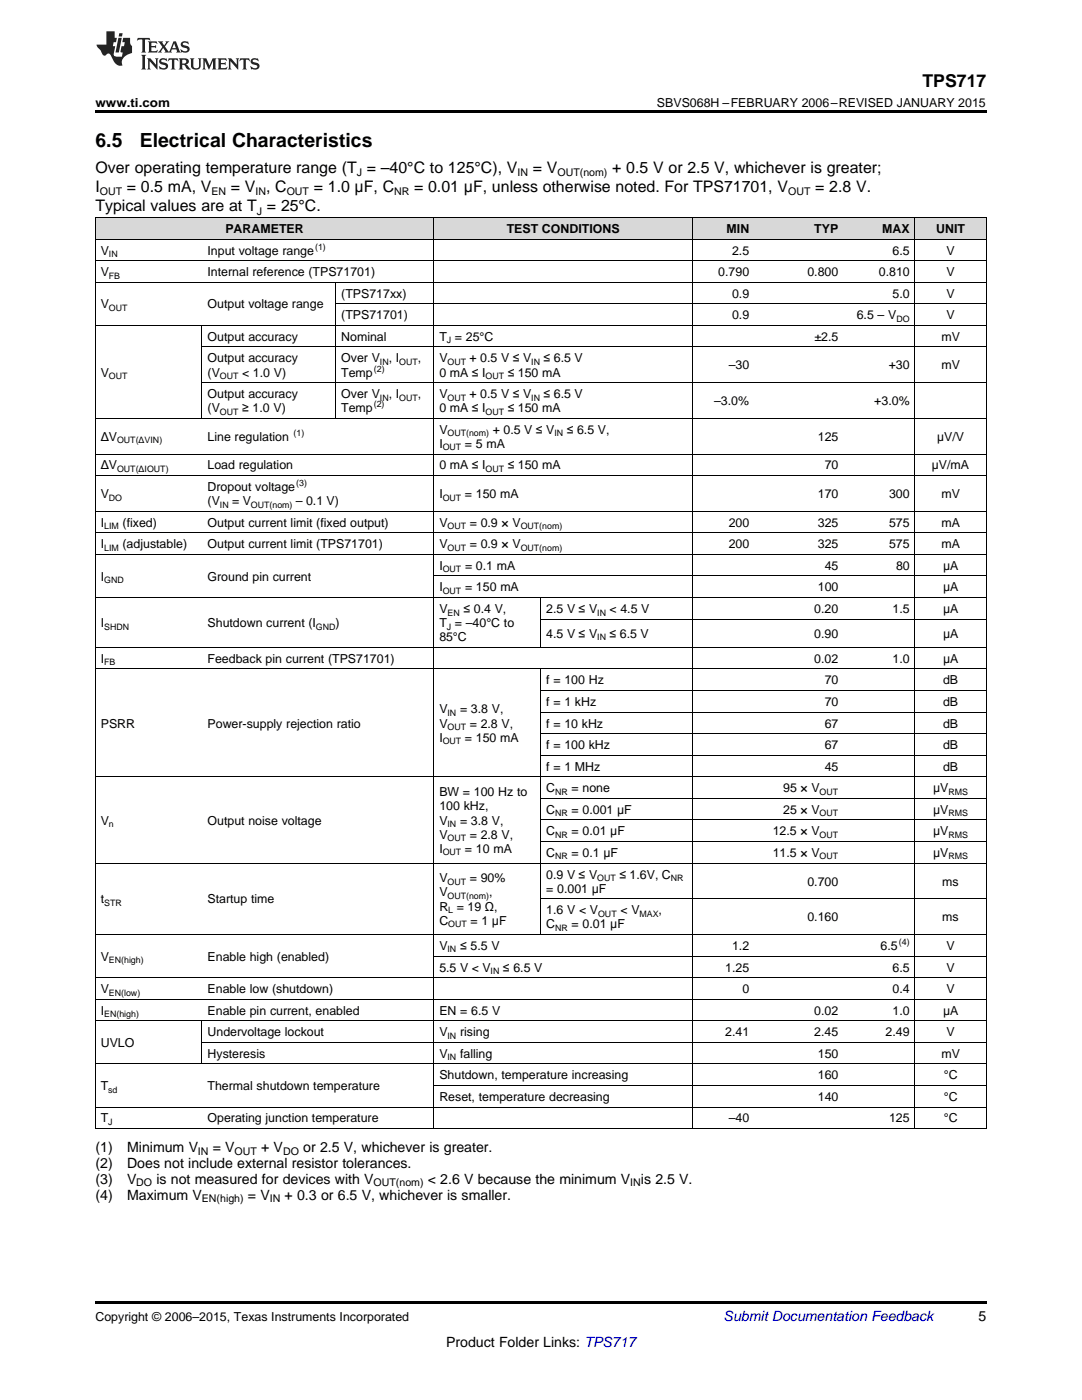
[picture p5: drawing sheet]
<svg xmlns="http://www.w3.org/2000/svg" width="216mm" height="279mm" viewBox="0 0 216 279" stroke-linecap="round" stroke-linejoin="round" font-family="sans-serif">
<defs><g id="words">
<g font-size="3.9">
<text x="19" y="29.3">6.5</text>
<text x="27.9" y="29.3">Electrical Characteristics</text>
</g>
<text font-size="3.5" x="184.1" y="17.3">TPS717</text>
<g font-size="3.2">
<text x="19" y="34.4">Over operating temperature range (T = –40°C to 125°C), V</text>
<text x="106.3" y="34.4">= V</text>
<text x="122.2" y="34.4">+ 0.5 V or 2.5 V, whichever is greater;</text>
<text x="19" y="38.3">I</text>
<text x="25.3" y="38.3">= 0.5 mA, V</text>
<text x="46.1" y="38.3">= V , C</text>
<text x="62.6" y="38.3">= 1.0 μF, C</text>
<text x="82.6" y="38.3">= 0.01 μF, unless otherwise noted. For TPS71701, V</text>
<text x="162.7" y="38.3">= 2.8 V.</text>
<text x="19" y="42.2">Typical values are at T = 25°C.</text>
</g>
<g font-size="2.8">
<text x="19" y="229.9">(1)</text>
<text x="19" y="233">(2)</text>
<text x="25.4" y="229.9">Minimum V</text>
<text x="25.4" y="233">Does not include external resistor tolerances.</text>
<text x="42.4" y="229.9">= V</text>
<text x="52.1" y="229.9">+ V</text>
<text x="60.5" y="229.9">or 2.5 V, whichever is greater.</text>
<text x="19" y="236.2">(3)</text>
<text x="19" y="239.4">(4)</text>
<text x="25.4" y="236.2">V</text>
<text x="25.4" y="239.4">Maximum V</text>
<text x="31.2" y="236.2">is not measured for devices with V</text>
<text x="49.5" y="239.4">= V</text>
<text x="56.8" y="239.4">+ 0.3 or 6.5 V, whichever is smaller.</text>
<text x="85.4" y="236.2">&lt; 2.6 V because the minimum V</text>
<text x="127.9" y="236.2">is 2.5 V.</text>
<text x="195.3" y="263.6">5</text>
<text x="89" y="268.9">Product Folder Links: TPS717</text>
</g>
<text font-size="2.8" fill="#0000c8" x="144.4" y="263.6">Submit Documentation Feedback</text>
<g font-size="2.5">
<text x="19" y="21.4">www.ti.com</text>
<text x="131.1" y="21.4">SBVS068H –FEBRUARY 2006–REVISED JANUARY 2015</text>
<text x="45" y="46.5">PARAMETER</text>
<text x="101.1" y="46.5">TEST</text>
<text x="108.1" y="46.5">CONDITIONS</text>
<text x="145" y="46.5">MIN</text>
<text x="162.5" y="46.5">TYP</text>
<text x="176" y="46.5">MAX</text>
<text x="186.8" y="46.5">UNIT</text>
<text x="20.1" y="50.8">V</text>
<text x="41.4" y="50.8">Input voltage range</text>
<text x="146.1" y="50.8">2.5</text>
<text x="178.1" y="50.8">6.5</text>
<text x="188.9" y="50.8">V</text>
<text x="20.1" y="55.1">V</text>
<text x="41.4" y="55.1">Internal reference (TPS71701)</text>
<text x="68.1" y="59.4">(TPS717xx)</text>
<text x="143.3" y="55.1">0.790</text>
<text x="146.1" y="59.4">0.9</text>
<text x="161.1" y="55.1">0.800</text>
<text x="175.4" y="55.1">0.810</text>
<text x="178.1" y="59.4">5.0</text>
<text x="188.9" y="55.1">V</text>
<text x="188.9" y="59.4">V</text>
<text x="20.1" y="61.6">V</text>
<text x="41.4" y="61.6">Output voltage range</text>
<text x="68.1" y="63.7">(TPS71701)</text>
<text x="146.1" y="63.7">0.9</text>
<text x="171" y="63.7">6.5 – V</text>
<text x="188.9" y="63.7">V</text>
<text x="41.4" y="68">Output accuracy</text>
<text x="68.1" y="68">Nominal</text>
<text x="87.7" y="68">T = 25°C</text>
<text x="162.5" y="68">±2.5</text>
<text x="187.9" y="68">mV</text>
<text x="20.1" y="75.1">V</text>
<text x="41.4" y="72.3">Output accuracy</text>
<text x="41.4" y="75.1">(V</text>
<text x="48.3" y="75.1">&lt; 1.0 V)</text>
<text x="68.1" y="72.3">Over V</text>
<text x="68.1" y="75.1">Temp</text>
<text x="77.6" y="72.3">, I</text>
<text x="83.4" y="72.3">,</text>
<text x="87.7" y="72.3">V</text>
<text x="87.7" y="75.1">0 mA ≤ I</text>
<text x="93.7" y="72.3">+ 0.5 V ≤ V</text>
<text x="101.3" y="75.1">≤ 150 mA</text>
<text x="108.5" y="72.3">≤ 6.5 V</text>
<text x="145.4" y="73.7">–30</text>
<text x="177.3" y="73.7">+30</text>
<text x="187.9" y="73.7">mV</text>
<text x="41.4" y="79.4">Output accuracy</text>
<text x="41.4" y="82.3">(V</text>
<text x="48.3" y="82.3">≥ 1.0 V)</text>
<text x="68.1" y="79.4">Over V</text>
<text x="68.1" y="82.3">Temp</text>
<text x="77.6" y="79.4">, I</text>
<text x="83.4" y="79.4">,</text>
<text x="87.7" y="79.4">V</text>
<text x="87.7" y="82.3">0 mA ≤ I</text>
<text x="93.7" y="79.4">+ 0.5 V ≤ V</text>
<text x="101.3" y="82.3">≤ 150 mA</text>
<text x="108.5" y="79.4">≤ 6.5 V</text>
<text x="142.5" y="80.9">–3.0%</text>
<text x="174.4" y="80.9">+3.0%</text>
<text x="20.1" y="88">ΔV</text>
<text x="41.4" y="88">Line regulation</text>
<text x="87.7" y="86.6">V</text>
<text x="87.7" y="89.4">I</text>
<text x="92.8" y="89.4">= 5 mA</text>
<text x="98.3" y="86.6">+ 0.5 V ≤ V</text>
<text x="113.1" y="86.6">≤ 6.5 V,</text>
<text x="163.2" y="88">125</text>
<text x="187" y="88">µV/V</text>
<text x="20.1" y="93.7">ΔV</text>
<text x="41.4" y="93.7">Load regulation</text>
<text x="87.7" y="93.7">0 mA ≤ I</text>
<text x="101.3" y="93.7">≤ 150 mA</text>
<text x="164.6" y="93.7">70</text>
<text x="185.9" y="93.7">µV/mA</text>
<text x="20.1" y="99.4">V</text>
<text x="41.4" y="98">Dropout voltage</text>
<text x="41.4" y="100.8">(V</text>
<text x="46.3" y="100.8">= V</text>
<text x="59.1" y="100.8">– 0.1 V)</text>
<text x="87.7" y="99.4">I</text>
<text x="92.8" y="99.4">= 150 mA</text>
<text x="163.2" y="99.4">170</text>
<text x="177.4" y="99.4">300</text>
<text x="187.9" y="99.4">mV</text>
<text x="20.1" y="105.1">I</text>
<text x="24.5" y="105.1">(fixed)</text>
<text x="41.4" y="105.1">Output current limit (fixed output)</text>
<text x="87.7" y="105.1">V</text>
<text x="93.7" y="105.1">= 0.9 × V</text>
<text x="145.4" y="105.1">200</text>
<text x="163.2" y="105.1">325</text>
<text x="177.4" y="105.1">575</text>
<text x="187.9" y="105.1">mA</text>
<text x="20.1" y="109.4">I</text>
<text x="24.4" y="109.4">(adjustable)</text>
<text x="41.4" y="109.4">Output current limit (TPS71701)</text>
<text x="87.7" y="109.4">V</text>
<text x="87.7" y="113.7">I</text>
<text x="92.8" y="113.7">= 0.1 mA</text>
<text x="93.7" y="109.4">= 0.9 × V</text>
<text x="145.4" y="109.4">200</text>
<text x="163.2" y="109.4">325</text>
<text x="164.6" y="113.7">45</text>
<text x="177.4" y="109.4">575</text>
<text x="178.8" y="113.7">80</text>
<text x="187.9" y="109.4">mA</text>
<text x="188.2" y="113.7">μA</text>
<text x="20.1" y="115.9">I</text>
<text x="41.4" y="115.9">Ground pin current</text>
<text x="87.7" y="118">I</text>
<text x="92.8" y="118">= 150 mA</text>
<text x="163.2" y="118">100</text>
<text x="188.2" y="118">μA</text>
<text x="20.1" y="125.2">I</text>
<text x="41.4" y="125.2">Shutdown current (I</text>
<text x="67" y="125.2">)</text>
<text x="87.7" y="122.3">V</text>
<text x="87.7" y="125.2">T = –40°C to</text>
<text x="92.5" y="122.3">≤ 0.4 V,</text>
<text x="109" y="122.3">2.5 V ≤ V</text>
<text x="121.6" y="122.3">&lt; 4.5 V</text>
<text x="162.5" y="122.3">0.20</text>
<text x="178.1" y="122.3">1.5</text>
<text x="188.2" y="122.3">μA</text>
<text x="87.7" y="128">85°C</text>
<text x="109" y="127.3">4.5 V ≤ V</text>
<text x="121.6" y="127.3">≤ 6.5 V</text>
<text x="162.5" y="127.3">0.90</text>
<text x="188.2" y="127.3">μA</text>
<text x="20.1" y="132.3">I</text>
<text x="41.4" y="132.3">Feedback pin current (TPS71701)</text>
<text x="109" y="136.6">f = 100 Hz</text>
<text x="162.5" y="132.3">0.02</text>
<text x="164.6" y="136.6">70</text>
<text x="178.1" y="132.3">1.0</text>
<text x="188.2" y="132.3">μA</text>
<text x="188.2" y="136.6">dB</text>
<text x="87.7" y="142.4">V</text>
<text x="91.8" y="142.4">= 3.8 V,</text>
<text x="109" y="140.9">f = 1 kHz</text>
<text x="164.6" y="140.9">70</text>
<text x="188.2" y="140.9">dB</text>
<text x="20.1" y="145.2">PSRR</text>
<text x="41.4" y="145.2">Power-supply rejection ratio</text>
<text x="87.7" y="145.2">V</text>
<text x="87.7" y="148">I</text>
<text x="92.8" y="148">= 150 mA</text>
<text x="93.7" y="145.2">= 2.8 V,</text>
<text x="109" y="145.2">f = 10 kHz</text>
<text x="109" y="149.5">f = 100 kHz</text>
<text x="164.6" y="145.2">67</text>
<text x="164.6" y="149.5">67</text>
<text x="188.2" y="145.2">dB</text>
<text x="188.2" y="149.5">dB</text>
<text x="109" y="153.8">f = 1 MHz</text>
<text x="164.6" y="153.8">45</text>
<text x="188.2" y="153.8">dB</text>
<text x="87.7" y="158.9">BW = 100 Hz to</text>
<text x="87.7" y="161.7">100 kHz,</text>
<text x="109" y="158.1">C</text>
<text x="114.1" y="158.1">= none</text>
<text x="156.3" y="158.1">95 × V</text>
<text x="186.2" y="158.1">μV</text>
<text x="20.1" y="164.6">V</text>
<text x="41.4" y="164.6">Output noise voltage</text>
<text x="87.7" y="164.6">V</text>
<text x="87.7" y="167.4">V</text>
<text x="91.8" y="164.6">= 3.8 V,</text>
<text x="93.7" y="167.4">= 2.8 V,</text>
<text x="109" y="162.4">C</text>
<text x="109" y="166.7">C</text>
<text x="114.1" y="162.4">= 0.001 μF</text>
<text x="114.1" y="166.7">= 0.01 μF</text>
<text x="154.2" y="166.7">12.5 × V</text>
<text x="156.3" y="162.4">25 × V</text>
<text x="186.2" y="162.4">μV</text>
<text x="186.2" y="166.7">μV</text>
<text x="87.7" y="170.2">I</text>
<text x="92.8" y="170.2">= 10 mA</text>
<text x="109" y="171">C</text>
<text x="114.1" y="171">= 0.1 μF</text>
<text x="154.2" y="171">11.5 × V</text>
<text x="186.2" y="171">μV</text>
<text x="87.7" y="176.1">V</text>
<text x="87.7" y="178.9">V</text>
<text x="93.7" y="176.1">= 90%</text>
<text x="97.6" y="178.9">,</text>
<text x="109" y="175.3">0.9 V ≤ V</text>
<text x="109" y="178.2">= 0.001 μF</text>
<text x="123.6" y="175.3">≤ 1.6V, C</text>
<text x="161.1" y="176.7">0.700</text>
<text x="188" y="176.7">ms</text>
<text x="20.1" y="180.3">t</text>
<text x="41.4" y="180.3">Startup time</text>
<text x="87.7" y="181.7">R = 19 Ω,</text>
<text x="87.7" y="184.5">C</text>
<text x="93.9" y="184.5">= 1 μF</text>
<text x="109" y="182.5">1.6 V &lt; V</text>
<text x="109" y="185.3">C</text>
<text x="114.1" y="185.3">= 0.01 μF</text>
<text x="123.8" y="182.5">&lt; V</text>
<text x="131.4" y="182.5">,</text>
<text x="161.1" y="183.9">0.160</text>
<text x="188" y="183.9">ms</text>
<text x="20.1" y="191.7">V</text>
<text x="41.4" y="191.7">Enable high (enabled)</text>
<text x="87.7" y="189.6">V</text>
<text x="91.8" y="189.6">≤ 5.5 V</text>
<text x="146.1" y="189.6">1.2</text>
<text x="175.7" y="189.6">6.5</text>
<text x="188.9" y="189.6">V</text>
<text x="87.7" y="193.9">5.5 V &lt; V</text>
<text x="100.4" y="193.9">≤ 6.5 V</text>
<text x="144.7" y="193.9">1.25</text>
<text x="178.1" y="193.9">6.5</text>
<text x="188.9" y="193.9">V</text>
<text x="20.1" y="198.2">V</text>
<text x="20.1" y="202.5">I</text>
<text x="41.4" y="198.2">Enable low (shutdown)</text>
<text x="41.4" y="202.5">Enable pin current, enabled</text>
<text x="87.7" y="202.5">EN = 6.5 V</text>
<text x="148.1" y="198.2">0</text>
<text x="162.5" y="202.5">0.02</text>
<text x="178.1" y="198.2">0.4</text>
<text x="178.1" y="202.5">1.0</text>
<text x="188.2" y="202.5">μA</text>
<text x="188.9" y="198.2">V</text>
<text x="20.1" y="209">UVLO</text>
<text x="41.4" y="206.8">Undervoltage lockout</text>
<text x="87.7" y="206.8">V</text>
<text x="91.8" y="206.8">rising</text>
<text x="144.7" y="206.8">2.41</text>
<text x="162.5" y="206.8">2.45</text>
<text x="176.7" y="206.8">2.49</text>
<text x="188.9" y="206.8">V</text>
<text x="41.4" y="211.1">Hysteresis</text>
<text x="87.7" y="211.1">V</text>
<text x="87.7" y="215.4">Shutdown, temperature increasing</text>
<text x="91.8" y="211.1">falling</text>
<text x="163.2" y="211.1">150</text>
<text x="163.2" y="215.4">160</text>
<text x="187.9" y="211.1">mV</text>
<text x="188.3" y="215.4">°C</text>
<text x="20.1" y="217.6">T</text>
<text x="41.4" y="217.6">Thermal shutdown temperature</text>
<text x="87.7" y="219.7">Reset, temperature decreasing</text>
<text x="163.2" y="219.7">140</text>
<text x="188.3" y="219.7">°C</text>
<text x="20.1" y="224">T</text>
<text x="41.4" y="224">Operating junction temperature</text>
<text x="145.4" y="224">–40</text>
<text x="177.4" y="224">125</text>
<text x="188.3" y="224">°C</text>
<text x="19" y="263.6">Copyright © 2006–2015, Texas Instruments Incorporated</text>
</g>
<g font-size="2.1">
<text x="71.2" y="35.1">J</text>
<text x="103.3" y="35.1">IN</text>
<text x="111.2" y="35.1">OUT(nom)</text>
<text x="19.9" y="38.9">OUT</text>
<text x="42.2" y="38.9">EN</text>
<text x="51" y="38.9">IN</text>
<text x="57.2" y="38.9">OUT</text>
<text x="78.6" y="38.9">NR</text>
<text x="157.3" y="38.9">OUT</text>
<text x="51.3" y="42.8">J</text>
<text x="39.5" y="230.4">IN</text>
<text x="46.8" y="230.4">OUT</text>
<text x="56.5" y="230.4">DO</text>
<text x="27.2" y="236.8">DO</text>
<text x="40.3" y="240">EN(high)</text>
<text x="53.8" y="240">IN</text>
<text x="74.5" y="236.8">OUT(nom)</text>
<text x="125.8" y="236.8">IN</text>
</g>
<g font-size="1.8">
<text x="21.7" y="51.3">IN</text>
<text x="62.9" y="49.8">(1)</text>
<text x="21.7" y="55.6">FB</text>
<text x="21.7" y="62.1">OUT</text>
<text x="178.9" y="64.2">DO</text>
<text x="89.1" y="68.5">J</text>
<text x="21.7" y="75.6">OUT</text>
<text x="43.9" y="75.6">OUT</text>
<text x="74.6" y="74.2">(2)</text>
<text x="75.8" y="72.8">IN</text>
<text x="79.7" y="72.8">OUT</text>
<text x="89.3" y="72.8">OUT</text>
<text x="96.9" y="75.6">OUT</text>
<text x="106" y="72.8">IN</text>
<text x="43.9" y="82.8">OUT</text>
<text x="74.6" y="81.3">(2)</text>
<text x="75.8" y="79.9">IN</text>
<text x="79.7" y="79.9">OUT</text>
<text x="89.3" y="79.9">OUT</text>
<text x="96.9" y="82.8">OUT</text>
<text x="106" y="79.9">IN</text>
<text x="23.4" y="88.5">OUT(ΔVIN)</text>
<text x="58.6" y="87">(1)</text>
<text x="88.3" y="89.9">OUT</text>
<text x="89.3" y="87.1">OUT(nom)</text>
<text x="110.6" y="87.1">IN</text>
<text x="23.4" y="94.2">OUT(ΔIOUT)</text>
<text x="96.9" y="94.2">OUT</text>
<text x="21.7" y="99.9">DO</text>
<text x="43.9" y="101.3">IN</text>
<text x="50.1" y="101.3">OUT(nom)</text>
<text x="59.1" y="97">(3)</text>
<text x="88.3" y="99.9">OUT</text>
<text x="20.8" y="105.6">LIM</text>
<text x="89.3" y="105.6">OUT</text>
<text x="103.9" y="105.6">OUT(nom)</text>
<text x="20.8" y="109.9">LIM</text>
<text x="89.3" y="109.9">OUT</text>
<text x="103.9" y="109.9">OUT(nom)</text>
<text x="20.8" y="116.4">GND</text>
<text x="88.3" y="114.2">OUT</text>
<text x="88.3" y="118.5">OUT</text>
<text x="20.8" y="125.7">SHDN</text>
<text x="63" y="125.7">GND</text>
<text x="89.1" y="125.7">J</text>
<text x="89.3" y="122.8">EN</text>
<text x="119.2" y="122.8">IN</text>
<text x="119.2" y="127.8">IN</text>
<text x="20.8" y="132.8">FB</text>
<text x="89.3" y="142.9">IN</text>
<text x="88.3" y="148.5">OUT</text>
<text x="89.3" y="145.7">OUT</text>
<text x="110.8" y="158.6">NR</text>
<text x="163.5" y="158.6">OUT</text>
<text x="189.2" y="158.6">RMS</text>
<text x="21.7" y="165.1">n</text>
<text x="89.3" y="165.1">IN</text>
<text x="89.3" y="167.9">OUT</text>
<text x="110.8" y="162.9">NR</text>
<text x="110.8" y="167.2">NR</text>
<text x="163.5" y="162.9">OUT</text>
<text x="163.5" y="167.2">OUT</text>
<text x="189.2" y="162.9">RMS</text>
<text x="189.2" y="167.2">RMS</text>
<text x="88.3" y="170.7">OUT</text>
<text x="110.8" y="171.5">NR</text>
<text x="163.5" y="171.5">OUT</text>
<text x="189.2" y="171.5">RMS</text>
<text x="89.3" y="176.6">OUT</text>
<text x="89.3" y="179.4">OUT(nom)</text>
<text x="119.2" y="175.8">OUT</text>
<text x="133.8" y="175.8">NR</text>
<text x="20.8" y="180.8">STR</text>
<text x="89.4" y="182.2">L</text>
<text x="89.4" y="185">OUT</text>
<text x="110.8" y="185.8">NR</text>
<text x="119.3" y="183">OUT</text>
<text x="127.6" y="183">MAX</text>
<text x="89.3" y="190.1">IN</text>
<text x="179.4" y="188.6">(4)</text>
<text x="21.7" y="192.2">EN(high)</text>
<text x="97.9" y="194.4">IN</text>
<text x="20.8" y="203">EN(high)</text>
<text x="21.7" y="198.7">EN(low)</text>
<text x="89.3" y="207.3">IN</text>
<text x="89.3" y="211.6">IN</text>
<text x="21.6" y="218.1">sd</text>
<text x="21.6" y="224.5">J</text>
</g>
</g></defs>
<g fill="#d8d8d8">
<path d="M19 43.5h21.4v4.3h-21.4z"/>
<path d="M40.4 43.5h26.6v4.3h-26.6z"/>
<path d="M67 43.5h19.6v4.3h-19.6z"/>
<path d="M86.6 43.5h21.3v4.3h-21.3z"/>
<path d="M107.9 43.5h30.2v4.3h-30.2z"/>
<path d="M138.1 43.5h12.5v4.3h-12.5z"/>
<path d="M150.6 43.5h17.8v4.3h-17.8z"/>
<path d="M168.4 43.5h14.2v4.3h-14.2z"/>
<path d="M182.6 43.5h14.2v4.3h-14.2z"/>
</g>
<path d="M19 22h177.8v.5h-177.8zM19 225.2l.2 .1zM86.5 225.2l.1 .1zM107.8 225.2l.1 .1zM138 225.2l.1 .1zM150.5 225.2l.1 .1zM168.3 225.2l.1 .1zM182.5 225.2l.1 .1zM196.7 225.2l.1 .1zM19 259.7h177.8v.5h-177.8z" fill="#000"/>
<g fill="none" stroke="#000" stroke-width=".2">
<path d="M19 56.3h177.8M19 52h177.8M19 47.7h177.8M19 43.4h177.8M19.1 43.4v181.9M67 56.3v27.2M86.6 43.4v181.9M138.1 43.4v181.9M182.5 43.4v181.9M196.8 43.4v181.9M19 64.9h177.8M40.3 64.9v18.6"/>
<path d="M40.4 76.4h156.4M40.4 69.2h156.4M67 60.6h129.8M19 94.9h177.8M19 90.6h177.8M19 83.5h177.8M19 119.3h177.8M19 110.6h177.8M19 106.3h177.8M19 102h177.8M86.6 115h110.2M107.9 119.3v10"/>
<path d="M19 133.5h177.8M19 129.2h177.8M107.9 133.5v53M107.9 137.8h88.9M107.9 123.6h88.9M19 155h177.8M107.9 159.3h88.9M107.9 150.7h88.9M107.9 146.4h88.9M107.9 142.1h88.9M19 172.2h177.8M107.9 179.4h88.9"/>
<path d="M107.9 167.9h88.9M107.9 163.6h88.9M19 199.4h177.8M19 195.1h177.8M19 186.5h177.8M86.6 190.8h110.2M19 212.3h177.8M19 203.7h177.8M40.3 203.7v8.7M40.4 208h156.4M86.6 216.6h110.2M19 225.2h177.8"/>
<path d="M19 220.9h177.8"/>
</g>
<g fill="#231f20">
<path d="M27.5 7.6l-.1 .5 .4-.2h.6v.1v2.1l-.2 .4h1l-.3-.4v-2.1l.1-.1h.5l.5 .2-.2-.5zM29.5 8.3l.2 .3v1.5l-.2 .4h1.8l.2-.6a1.04 1.04 0 0 1-1.3 .2v-.7h.6l.3 .2v-.6l-.3 .2h-.6v-.6l.8-.1 .4 .3-.2-.5zM31.5 8.3l.9 1.1-.9 1.1h.8l-.2-.2 .5-.7 .4 .7-.2 .2h1.5l-.1-.2 .1-.4h.9l.1 .4-.2 .2h1l-.3-.3-.7-1.9h-.5l-.9 2-.8-1 .9-1h-.8l.1 .3-.3 .5-.4-.6 .2-.2zM34.7 8.6l.4 1h-.7zM36.3 8.4a.63 .63 0 0 0-.2 .7 .63 .63 0 0 0 .6 .4l.6 .2 .1 .2a.75 .75 0 0 1-.7 .4 .75 .75 0 0 1-.6-.5l.1 .7 .1-.1a1.11 1.11 0 0 0 1.5-.6 1.13 1.13 0 0 0-1.2-.8l-.1-.4a1.04 1.04 0 0 1 1.2 .2l-.2-.5-.1 .1-.5-.2zM28.2 10.9l.2 .4v2.2l-.2 .4h1l-.3-.4v-2.2l.3-.4zM29.3 11.6l.3 .4v1.5l-.3 .4h.8l-.2-.4v-1.3l1.5 1.7v-1.9l.2-.4h-.7l.2 .4v.9l-1.1-1.3zM32 11.8a.62 .62 0 0 0-.2 .7 .62 .62 0 0 0 .6 .4l.6 .1 .1 .3a.76 .76 0 0 1-.7 .3 .76 .76 0 0 1-.6-.4l.1 .7 .1-.1a1.11 1.11 0 0 0 1.5-.6 1.13 1.13 0 0 0-1.2-.8l-.1-.4a1.04 1.04 0 0 1 1.2 .2l-.2-.6-.1 .1-.5-.1zM33.7 11.6l-.2 .6a.61 .61 0 0 1 .8-.3v1.6l-.2 .4h.9l-.2-.4v-1.6a.63 .63 0 0 1 .8 .3l-.2-.6zM35.6 11.6l.3 .4v1.5l-.3 .4h1l-.2-.2v-.8l.5 .2a.76 .76 0 0 0 1.2 .7l-1-1a.58 .58 0 0 0 .6-.5 .58 .58 0 0 0-.5-.6zM36.4 11.9h.1a.45 .45 0 0 1 .5 .1 .45 .45 0 0 1 .1 .5l-.7 .2zM37.9 11.6l.2 .2a2.17 2.17 0 0 0 .3 1.9 .99 .99 0 0 0 1.6-.6v-1.1l.2-.4h-.7l.2 .2a1.92 1.92 0 0 1-.2 1.8 .6 .6 0 0 1-.9-.5v-1.1l.2-.4zM40.4 11.6l.2 .4v1.5l-.2 .4h.7l-.2-.4v-1.4l.8 1.8 .8-1.8v1.4l-.2 .4h.9l-.2-.4v-1.5l.2-.4h-.8l-.6 1.5-.6-1.5zM43.4 11.6l.2 .4v1.5l-.2 .4h1.8l.2-.6a1.04 1.04 0 0 1-1.3 .1v-.6h.5l.4 .2v-.6l-.4 .2h-.5v-.7h.8l.3 .3-.1-.6zM45.5 11.6l.2 .4v1.5l-.2 .4h.7l-.2-.4v-1.3l1.5 1.7v-1.9l.2-.4h-.7l.2 .4v.9l-1.1-1.3zM47.9 11.6l-.1 .6a.61 .61 0 0 1 .8-.3v1.6l-.3 .4h1l-.3-.4 .1-1.6a.63 .63 0 0 1 .7 .3l-.1-.6zM50.2 11.8a.62 .62 0 0 0-.2 .7 .62 .62 0 0 0 .6 .4l.6 .1 .2 .3a.76 .76 0 0 1-.8 .3 .76 .76 0 0 1-.6-.4l.1 .7 .2-.1a1.11 1.11 0 0 0 1.5-.6 1.13 1.13 0 0 0-1.3-.8l-.1-.4a1.04 1.04 0 0 1 1.2 .2l-.1-.6-.2 .1-.5-.1z"/>
<path d="M21.2 6.3v2.6h-1.9l.1 .4 .7 .9a.91 .91 0 0 0 1 .8 .56 .56 0 0 1 .5-.3 .56 .56 0 0 1 .5 .3l.4 .8a1.53 1.53 0 0 0 1.9 1.2 1.54 1.54 0 0 1 1-2.1l.9-.3v-1.4a1.52 1.52 0 0 1-.3-1.6h-1.4l-.2 .8h.5l-.2 .8h-.4l-.2 1v.2l.4 .1-.2 .8a1.93 1.93 0 0 1-1.6-.3l.3-1.8h-.5l.2-.8h.4l.2-.8h-.4v-1.3zM23.6 7.6l-.6 2.9h.7l.6-2.9zM23.8 6.6l-.1 .7h.6l.2-.7z"/>
</g>
<use href="#words"/>
</svg>
